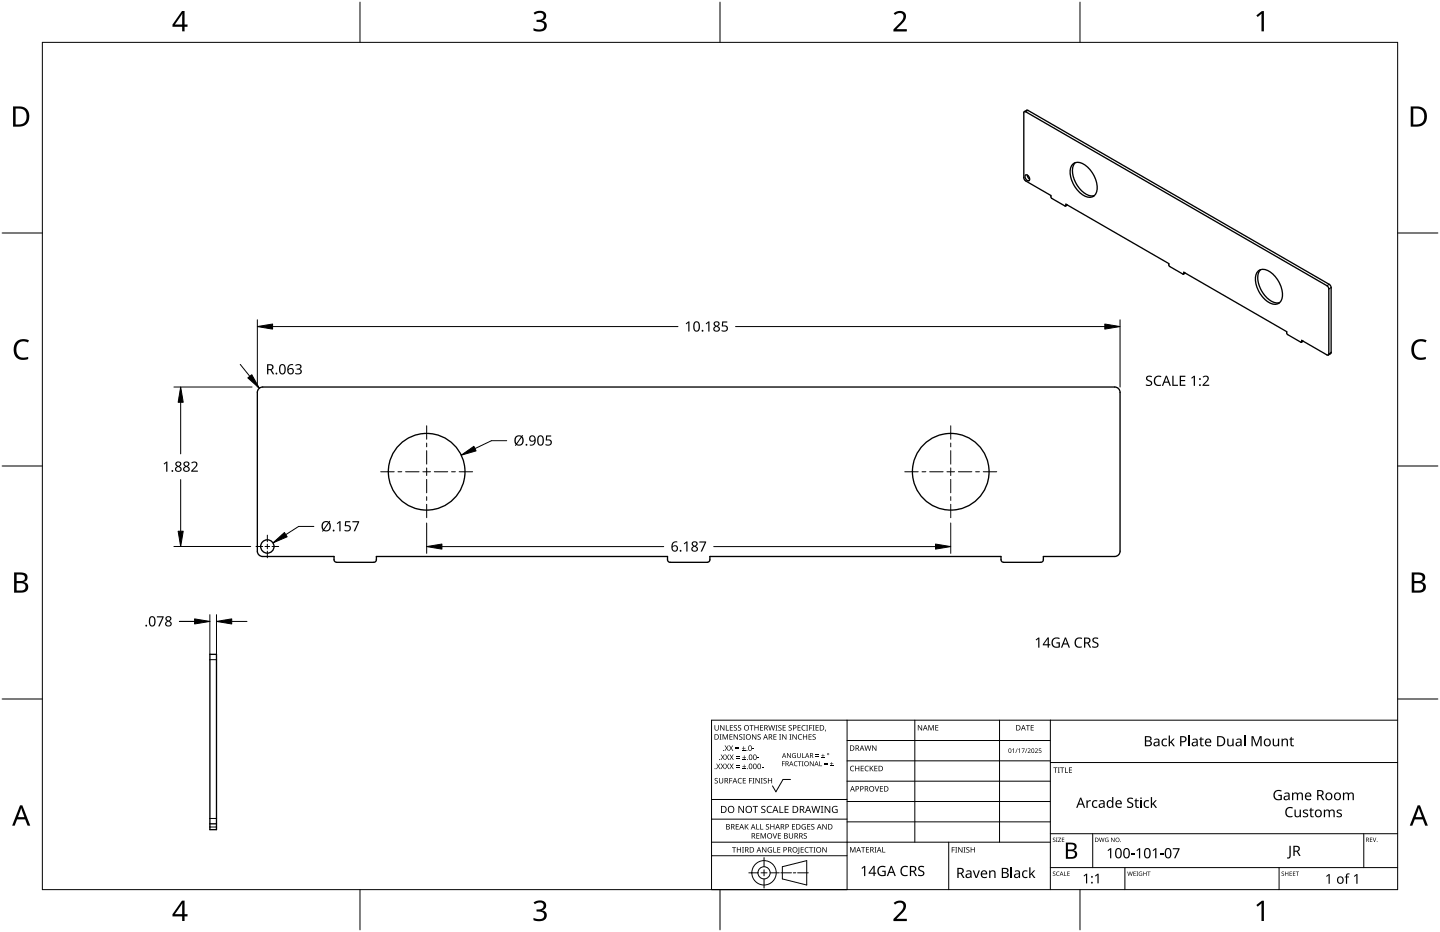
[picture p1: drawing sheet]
<svg xmlns="http://www.w3.org/2000/svg" width="432mm" height="279mm" viewBox="0 0 432 279" stroke-linecap="round" stroke-linejoin="round" font-family="sans-serif">
<g fill="none" stroke="#000" stroke-width=".4">
<path d="M307.2 33.5l.7-.4h.4l90.4 52.3 .5 .8v19.5l-.2 .3-.7 .4M307.6 52.4a1.15 1.15 0 0 1 1 1.8 1.15 1.15 0 0 1-1-1.8zM308 52.5l.3 .7 .5 .5M321.6 49.3a2.76 2.76 0 0 1 3.7 .1 8.5 8.5 0 0 1 3.6 8 2.49 2.49 0 0 1-4.3 1 8.5 8.5 0 0 1-3.6-8zM322.4 48.8a5 5 0 0 0-.1 5.5 6.9 6.9 0 0 0 5.3 4.4l.5-.1M319.6 61.6v-.4l30.9 17.8 .3 .9 3.9 2.3 .2-.1 .1-.5 30.8 17.8 .3 .9 3.9 2.3 .3-.1v-.5l7.6 4.4 .5-.1 .1-19.7-.5-.8-90.4-52.3h-.4l-.2 .3 .1 19.8 .5 .6 7.5 4.4 .3 .9 3.9 2.3 .3-.2M320.1 61.5l-.6 .3M355.4 81.9l-.5 .3M377.2 81.4a2.76 2.76 0 0 1 3.7 .1 8.5 8.5 0 0 1 3.5 7.9 2.49 2.49 0 0 1-4.2 1.1 8.5 8.5 0 0 1-3.6-8zM378 80.8a5 5 0 0 0-.1 5.6 6.9 6.9 0 0 0 5.2 4.4l.6-.1M77.6 116.5l1.2-.5h255.5l.8 .2 .5 .6 .3 .8v47.6l-.3 .8-.5 .6-.8 .2h-21.4v1a.79 .79 0 0 1-.8 .8h-11.1a.79 .79 0 0 1-.8-.8v-1h-87.3v1a.79 .79 0 0 1-.8 .8h-11.1a.79 .79 0 0 1-.8-.8v-1h-87.3v1a.79 .79 0 0 1-.8 .8h-11.1a.79 .79 0 0 1-.8-.8v-1h-21.4l-.8-.2-.6-.6-.2-.8v-47.6zM390.8 102.3l-.6 .3"/>
<path d="M62.9 196.2h2v52.5h-2zM62.9 247h2"/>
<circle cx="127.9" cy="141.4" r="11.5"/>
<circle cx="285.1" cy="141.4" r="11.5"/>
<circle cx="80.2" cy="163.8" r="2"/>
</g>
<path d="M308.3 33.1l-.7 .4M320 61.4l-.4 .2M355.3 81.8l-.3 .2M398.6 85.2l-.7 .5M399.2 86.2l-.7 .4M390.7 102.2l-.4 .2M399.2 105.7l-.7 .4M62.9 197.8h2M62.9 245.4h2M62.9 247.9h2" fill="none" stroke="#000" stroke-width=".3"/>
<path d="M12.7 12.7h406.4v254h-406.4z" fill="none" stroke="#000" stroke-width=".3"/>
<path d="M107.9 .6v12.1M215.9 .6v12.1M323.8 .6v12.1M.6 69.9h12.1M419.1 69.9h12.1M.6 139.7h12.1M419.1 139.7h12.1M.6 209.6h12.1M419.1 209.6h12.1M107.9 266.7v12.1M215.9 266.7v12.1M323.8 266.7v12.1" fill="none" stroke="#000" stroke-width=".3"/>
<g fill="#000">
<path d="M160 3.9a2.36 2.36 0 0 1 3.7 .5 1.49 1.49 0 0 1-1.2 1.8 1.62 1.62 0 0 1 1.5 1.8 1.62 1.62 0 0 1-1.8 1.4l-2.2-.3v-.7a2.16 2.16 0 0 0 3.2-.5 1.23 1.23 0 0 0-1.7-1.3h-.6v-.7a1.55 1.55 0 0 0 2.1-1.1 1.51 1.51 0 0 0-2.6-.4zM268 4a2.07 2.07 0 0 1 2.1-.8 2.07 2.07 0 0 1 1.6 1.7 4 4 0 0 1-1.6 2.6l-1.2 1.2h3v.7h-4v-.6l1.6-1.6a2.6 2.6 0 0 0 1.2-2.9 1.64 1.64 0 0 0-2.3 .2zM376.7 4.6l1.7-1.3h.6v6.1h-.7v-5.3l-1.2 1zM4.9 102.5a3.4 3.4 0 0 1 3.8-.5l-.3 .7a2.3 2.3 0 0 0-2.7 .1 2.3 2.3 0 0 0-.8 2.5 2.15 2.15 0 0 0 3.2 1.8l.4-.1v.7a3 3 0 0 1-3.5-.4 3 3 0 0 1-.8-3.4zM424 102.5a3.4 3.4 0 0 1 3.8-.5l-.3 .7a2.3 2.3 0 0 0-2.7 .1 2.3 2.3 0 0 0-.8 2.5 2.15 2.15 0 0 0 3.2 1.8l.4-.1v.7a3 3 0 0 1-3.5-.4 3 3 0 0 1-.8-3.4zM160 270.6a2.36 2.36 0 0 1 3.7 .5 1.49 1.49 0 0 1-1.2 1.8 1.62 1.62 0 0 1 1.5 1.8 1.62 1.62 0 0 1-1.8 1.4l-2.2-.3v-.7a2.16 2.16 0 0 0 3.2-.5 1.23 1.23 0 0 0-1.7-1.3h-.6v-.7a1.55 1.55 0 0 0 2.1-1.1 1.51 1.51 0 0 0-2.6-.4zM268 270.7a2.07 2.07 0 0 1 2.1-.8 2.07 2.07 0 0 1 1.6 1.7 4 4 0 0 1-1.6 2.6l-1.2 1.2h3v.7h-4v-.6l1.6-1.6a2.6 2.6 0 0 0 1.2-2.9 1.64 1.64 0 0 0-2.3 .2zM376.7 271.3l1.7-1.3h.6v6.1h-.7v-5.3l-1.2 1z"/>
<path d="M54.6 3.3h.8v4.1h.8v.6h-.8v1.4h-.8v-1.4h-2.9v-.6zM54.6 4.1l-2.2 3.3h2.2z"/>
<path d="M3.9 31.9h1.9a3 3 0 0 1 3 3.1 3 3 0 0 1-3.2 3h-1.7zM4.7 32.6v4.7h.8a2.39 2.39 0 0 0 2.5-2.1 2.39 2.39 0 0 0-2-2.6z"/>
<path d="M423 31.9h1.9a3 3 0 0 1 3 3.1 3 3 0 0 1-3.2 3h-1.7zM423.8 32.6v4.7h.8a2.39 2.39 0 0 0 2.5-2.1 2.39 2.39 0 0 0-2-2.6z"/>
<path d="M4.2 171.6h1.8a1.71 1.71 0 0 1 2.2 1.8 1.39 1.39 0 0 1-1.1 1.1 1.64 1.64 0 0 1 1.3 2 1.64 1.64 0 0 1-2 1.2h-2.2zM5 174.8v2.2h1.2a1.15 1.15 0 0 0 1.5-1.1 1.15 1.15 0 0 0-1.5-1.1zM5 172.3v1.9h1.1a1.04 1.04 0 0 0 1.4-1.1 1.04 1.04 0 0 0-1.5-.8z"/>
<path d="M423.3 171.6h1.8a1.71 1.71 0 0 1 2.2 1.8 1.39 1.39 0 0 1-1.1 1.1 1.64 1.64 0 0 1 1.3 2 1.64 1.64 0 0 1-2 1.2h-2.2zM424.1 174.8v2.2h1.2a1.15 1.15 0 0 0 1.5-1.1 1.15 1.15 0 0 0-1.5-1.1zM424.1 172.3v1.9h1.1a1.04 1.04 0 0 0 1.4-1.1 1.04 1.04 0 0 0-1.5-.8z"/>
<path d="M6 241.4h.7l2.4 6.1h-.8l-.8-1.9h-2.4l-.7 1.9h-.8zM6.3 242.2l-.9 2.8h1.9z"/>
<path d="M425.1 241.4h.7l2.4 6.1h-.8l-.8-1.9h-2.4l-.7 1.9h-.8zM425.4 242.2l-.9 2.8h1.9z"/>
<path d="M54.6 270h.8v4.1h.8v.6h-.8v1.4h-.8v-1.4h-2.9v-.6zM54.6 270.8l-2.2 3.3h2.2z"/>
</g>
<g fill="none" stroke="#000" stroke-width=".3">
<path d="M254 215.9v50.8h-40.6v-50.8h205.7M274.3 215.9v36.6M299.7 215.9v36.6M315 215.9v50.8M213.4 239.7h40.6M237 233.7h-2.2l-2.1 3.7-1.1-1.8M254 222h61M254 228.1h61M254 234.2h61M315 228.6h104.1M213.4 256.5h40.6M213.4 252.5h101.6"/>
<path d="M213.4 245.6h40.6M229.1 257.1v2.7M234.6 259.8l7.3-1.8v7.3l-7.3-1.8zM254 240.3h61M254 246.4h61M284.5 252.5v14.2M315 249.9h104.1M327.7 249.9v10.2M408.9 249.9v10.2M224.5 261.7h2.8M228.2 261.7h1.8M229.1 260.7v1.9"/>
<path d="M229.1 263.5v2.7M230.9 261.7h2.8M234.1 261.7h3.2M237.9 261.7h.7M239.2 261.7h3.2M315 260.1h104.1M337.3 260.1v6.6M383.5 260.1v6.6"/>
<circle cx="229.1" cy="261.7" r="1.83"/>
<circle cx="229.1" cy="261.7" r="3.7"/>
</g>
<g fill="#000">
<path d="M214.3 217.4h.2v1a.42 .42 0 0 0 .4 .5 .42 .42 0 0 0 .4-.5v-1h.2v1a.62 .62 0 0 1-.6 .6 .62 .62 0 0 1-.6-.6zM215.9 217.4h.3l.8 1.3v-1.3h.2v1.6h-.2l-.9-1.3v1.3h-.2zM217.7 217.4h.2v1.4h.7v.2h-.9zM218.9 217.4h.9v.2h-.7v.5h.6v.1h-.6v.6h.7v.2h-.9zM220.1 217.5l.6-.1 .3 .1-.1 .1a.38 .38 0 0 0-.5-.1 .38 .38 0 0 0-.1 .5 .38 .38 0 0 0 .4 .2 .53 .53 0 0 1 .2 .8 .53 .53 0 0 1-.8 0v-.2a.41 .41 0 0 0 .6 .1 .41 .41 0 0 0 .1-.6 .41 .41 0 0 0-.5-.1zM221.4 217.5l.5-.1 .3 .1v.1a.38 .38 0 0 0-.5-.1 .38 .38 0 0 0-.2 .5 .38 .38 0 0 0 .5 .2 .53 .53 0 0 1 .1 .8 .53 .53 0 0 1-.8 0l.1-.2a.41 .41 0 0 0 .5 .1 .41 .41 0 0 0 .1-.6 .41 .41 0 0 0-.5-.1zM224.8 217.4h1.2v.2h-.5v1.4h-.2v-1.4h-.5zM226.2 217.4h.2v.7h.9v-.7h.2v1.6h-.2v-.7h-.9v.7h-.2zM227.9 217.4h.9v.2h-.7v.5h.7v.1h-.7v.6h.7v.2h-.9zM230.4 217.4h.2l.3 1.4 .4-1.4h.2l.4 1.4 .3-1.4h.2l-.4 1.6h-.2l-.4-1.4-.4 1.4h-.2zM232.6 217.4h.5l-.2 .2v1.2l.2 .2h-.5l.1-.2v-1.2zM233.4 217.5l.6-.1 .3 .1v.1a.38 .38 0 0 0-.5-.1 .38 .38 0 0 0-.2 .5 .38 .38 0 0 0 .5 .2 .53 .53 0 0 1 .1 .8 .53 .53 0 0 1-.8 0l.1-.2a.41 .41 0 0 0 .5 .1 .41 .41 0 0 0 .1-.6 .41 .41 0 0 0-.5-.1z"/>
<path d="M234.7 217.4h.9v.2h-.7v.5h.7v.1h-.7v.6h.7v.2h-.9zM236.5 217.5l.6-.1 .3 .1v.1a.38 .38 0 0 0-.5-.1 .38 .38 0 0 0-.2 .5 .38 .38 0 0 0 .5 .2 .53 .53 0 0 1 .1 .8 .53 .53 0 0 1-.8 0l.1-.2a.41 .41 0 0 0 .5 .1 .41 .41 0 0 0 .1-.6 .41 .41 0 0 0-.5-.1zM239.2 217.4h.9v.2h-.7v.5h.6v.1h-.6v.6h.7v.2h-.9zM240.5 217.6l.6-.2 .5 .1-.1 .1a.65 .65 0 0 0-1 .6 .65 .65 0 0 0 1 .6 .77 .77 0 0 1-1.1-.1 .77 .77 0 0 1 .1-1.1zM241.7 217.4h.6l-.2 .2v1.2l.2 .2h-.6l.2-.2v-1.2zM242.6 217.4h.9v.2h-.7v.5h.7v.2h-.7v.7h-.2zM243.7 217.4h.6l-.2 .2v1.2l.2 .2h-.6l.2-.2v-1.2zM244.6 217.4h.9v.2h-.7v.5h.6v.1h-.6v.6h.7v.2h-.9zM247.5 218.7l.2 .1-.3 .5zM275.2 217.4h.3l.8 1.3v-1.3h.2v1.6h-.2l-.9-1.4v1.4h-.2zM278.4 217.4h.3l.5 1.3 .5-1.3h.3v1.6h-.2v-1.4l-.7 1.4-.5-1.4v1.4h-.2zM280.5 217.4h.9v.1h-.7v.6h.6v.1h-.6v.6h.7v.2h-.9z"/>
<path d="M307.6 217.4h1.2v.1h-.5v1.5h-.2v-1.5h-.5zM309.1 217.4h.9v.1h-.7v.6h.6v.1h-.6v.6h.7v.2h-.9zM214.4 233.4l.5-.2 .3 .1v.2a.38 .38 0 0 0-.5-.2 .38 .38 0 0 0-.2 .5 .38 .38 0 0 0 .5 .2 .53 .53 0 0 1 .2 .8 .53 .53 0 0 1-.8 0v-.2a.41 .41 0 0 0 .5 .1 .41 .41 0 0 0 .1-.5 .41 .41 0 0 0-.5-.2zM214.8 228.9h.2l.4 .7 .4-.7h.2l-.5 .8 .5 .9h-.2l-.4-.7-.5 .7h-.2l.6-.9zM215.8 220.1h.6l-.2 .2v1.3l.2 .1h-.6l.2-.1v-1.3zM215.6 233.2h.2v1.1a.42 .42 0 0 0 .4 .4 .42 .42 0 0 0 .4-.4v-1.1h.2v1.1a.62 .62 0 0 1-.6 .6 .62 .62 0 0 1-.6-.6zM216.1 228.9h.2l.4 .7 .4-.7h.2l-.5 .8 .6 .9h-.3l-.4-.7-.4 .7h-.3l.6-.9zM216.1 226.2h.2l.4 .6 .4-.6h.2l-.5 .8 .6 .8h-.3l-.4-.7-.4 .7h-.2l.5-.8zM216.7 220.1h.3l.5 1.3 .5-1.3h.3v1.6h-.2v-1.4l-.7 1.4-.5-1.4v1.4h-.2zM217.3 223.5h.2l.4 .6 .4-.6h.2l-.5 .8 .5 .8h-.2l-.4-.7-.4 .7h-.3l.6-.8zM217.4 228.9h.2l.4 .7 .4-.7h.2l-.5 .8 .6 .9h-.2l-.5-.7-.4 .7h-.2l.5-.9zM217.4 226.2h.3l.3 .6 .4-.6h.3l-.5 .8 .5 .8h-.2l-.5-.7-.4 .7h-.2l.5-.8z"/>
<path d="M218.7 233.2h.9v.2h-.7v.6h.6v.2h-.6v.7h-.2zM218.7 220.1h.9v.2h-.7v.5h.7v.2h-.7v.6h.7v.1h-.9zM218.6 223.5h.2l.4 .6 .4-.6h.2l-.5 .8 .6 .8h-.3l-.4-.7-.4 .7h-.2l.5-.8zM218.7 228.9h.3l.4 .7 .4-.7h.2l-.5 .8 .5 .9h-.2l-.4-.7-.5 .7h-.2l.5-.9zM218.8 226.2h.2l.4 .6 .4-.6h.2l-.5 .8 .5 .8h-.2l-.4-.7-.5 .7h-.2l.6-.8zM220.6 224.5h1v.1h-1zM220.6 224h1v.2h-1zM220.7 229.9h1.1v.2h-1.1zM220.7 229.5h1.1v.1h-1.1zM220.8 227.2h1v.1h-1zM220.8 226.7h1v.2h-1zM220 220.1h.2l.9 1.4v-1.4h.2v1.6h-.3l-.8-1.3v1.3h-.2z"/>
<path d="M221.4 233.4l.6-.2 .5 .1-.1 .2a.65 .65 0 0 0-1 .6 .65 .65 0 0 0 1 .5 .77 .77 0 0 1-1.1-.1 .77 .77 0 0 1 .1-1.1zM222.5 224.9h1v.2h-1zM222.6 230.4h1.1v.2h-1.1zM222.6 227.7h1.1v.1h-1.1zM221.7 220.3l.6-.2 .3 .1-.1 .2a.38 .38 0 0 0-.5-.2 .38 .38 0 0 0-.1 .5 .38 .38 0 0 0 .5 .2 .53 .53 0 0 1 .1 .8 .53 .53 0 0 1-.8 0v-.2a.41 .41 0 0 0 .6 .1 .41 .41 0 0 0 .1-.5 .41 .41 0 0 0-.5-.2zM222.9 223.7h.2v.5h.4v.2h-.4v.4h-.2v-.4h-.4v-.2h.4zM223.1 229.2h.1v.5h.5v.1h-.5v.5h-.1v-.5h-.5v-.1h.5zM223.1 226.5h.1v.4h.5v.2h-.5v.5h-.1v-.5h-.5v-.2h.5zM222.8 220.1h.6l-.2 .2v1.3l.2 .1h-.6l.2-.1v-1.3zM222.7 233.2h.9v.2h-.7v.5h.7v.2h-.7v.6h.7v.2h-.9zM224.6 233.2h.9v.2h-.7v.6h.7v.2h-.7v.7h-.2zM225.7 224.4h.5v.2h-.5z"/>
<path d="M225.6 233.2h.6l-.2 .2v1.3l.2 .2h-.6l.2-.2v-1.3zM225.5 220.1h.2l.9 1.4v-1.4h.2v1.6h-.3l-.8-1.3v1.3h-.2zM227.1 227.1h.6v.2h-.6zM226.5 233.2h.3l.8 1.4v-1.4h.2v1.7h-.2l-.9-1.4v1.4h-.2zM227.2 220.3l.6-.2 .3 .1-.1 .2a.38 .38 0 0 0-.5-.2 .38 .38 0 0 0-.1 .5 .38 .38 0 0 0 .5 .2 .53 .53 0 0 1 .1 .8 .53 .53 0 0 1-.8 0v-.2a.41 .41 0 0 0 .6 .1 .41 .41 0 0 0 .1-.5 .41 .41 0 0 0-.5-.2zM228.4 229.9h.5v.1h-.5zM228.1 233.2h.6l-.2 .2v1.3l.2 .2h-.6l.2-.2v-1.3zM229 233.4l.6-.2 .3 .1-.1 .2a.38 .38 0 0 0-.5-.2 .38 .38 0 0 0-.1 .5 .38 .38 0 0 0 .5 .2 .53 .53 0 0 1 .1 .8 .53 .53 0 0 1-.8 0v-.2a.41 .41 0 0 0 .6 .1 .41 .41 0 0 0 .1-.5 .41 .41 0 0 0-.5-.2zM230.3 233.2h.2v.7h.8v-.7h.2v1.7h-.2v-.8h-.8v.8h-.2zM231.9 220.1h.9v.2h-.7v.5h.7v.2h-.7v.6h.7v.1h-.9zM233.6 220.1h.6l-.2 .2v1.3l.2 .1h-.6l.2-.1v-1.3zM234.5 228.2h.8v.2h-.6v.5h.6v.2h-.6v.6h-.2z"/>
<path d="M234.5 220.1h.3l.8 1.4v-1.4h.2v1.6h-.2l-.9-1.3v1.3h-.2zM236 225.8h.2l.8 1.2v-1.2h.1v1.4h-.2l-.8-1.2 .1 1.2h-.2zM236.7 220.1h.6l-.2 .2v1.3l.2 .1h-.6l.2-.1v-1.3zM237.7 226l.5-.2h.5l-.2 .2a.6 .6 0 0 0-.8 .5 .6 .6 0 0 0 .8 .6v-.5l-.3-.1h.5v.7a.8 .8 0 0 1-1.1-.2 .8 .8 0 0 1 .1-1zM238.2 228.4l.6-.2 .4 .1-.1 .1a.58 .58 0 0 0-.9 .6 .58 .58 0 0 0 .9 .5 .69 .69 0 0 1-1-.1 .69 .69 0 0 1 .1-1zM237.6 220.1h.3l.8 1.4v-1.4h.2v1.6h-.2l-.9-1.3v1.3h-.2zM239.2 228.2h1.1v.2h-.4v1.3h-.2v-1.3h-.5zM239.5 220.3l.5-.2 .5 .1-.1 .2a.65 .65 0 0 0-.9 .6 .65 .65 0 0 0 .9 .5 .77 .77 0 0 1-1.1-.1 .77 .77 0 0 1 .2-1.1zM239 225.8h.2v.9a.38 .38 0 0 0 .4 .4 .38 .38 0 0 0 .3-.4v-.9h.2v.9a.56 .56 0 0 1-.5 .5 .56 .56 0 0 1-.6-.5zM240.5 225.8h.2v1.3h.6v.1h-.8zM240.4 228.2h.6l-.2 .2v1.1l.2 .2h-.6l.2-.2v-1.1zM240.8 220.1h.2v.7h.8v-.7h.2v1.6h-.2v-.7h-.8v.7h-.2z"/>
<path d="M242.5 220.1h.9v.2h-.7v.5h.6v.2h-.6v.6h.7v.1h-.9zM242.8 228.2h.3l.7 1.2v-1.2h.2v1.5h-.2l-.8-1.2v1.2h-.2zM244.6 226.6l.9 .2zM244.6 226.2l.9 .2zM243.7 220.3l.6-.2 .3 .1-.1 .2a.38 .38 0 0 0-.5-.2 .38 .38 0 0 0-.1 .5 .38 .38 0 0 0 .5 .2 .53 .53 0 0 1 .1 .8 .53 .53 0 0 1-.8 0v-.2a.41 .41 0 0 0 .6 .1 .41 .41 0 0 0 .1-.5 .41 .41 0 0 0-.5-.2zM245.7 228.2h.2v1.3h.6v.2h-.8zM246.3 227.1l1 .1zM246.7 226l.1 .4h.5l-.5 .2v.4l-.1-.4h-.4l.4-.2zM247.2 229.1l.9 .1zM247.2 228.7l.9 .1zM248.9 229.5l1 .2zM249.3 228.5l.1 .4h.5l-.5 .1v.5l-.1-.5h-.4l.4-.1z"/>
<path d="M255.1 229.8l.6-.2 .4 .1-.1 .1a.65 .65 0 0 0-.9 .6 .65 .65 0 0 0 1 .6 .77 .77 0 0 1-1.1-.1 .77 .77 0 0 1 .1-1.1zM256.4 229.6h.2v.7h.9v-.7h.2v1.6h-.2v-.8h-.9v.8h-.2zM258.1 229.6h.9v.2h-.7v.5h.7v.1h-.7v.6h.7v.2h-.9zM259.5 229.8l.6-.2 .4 .1-.1 .1a.65 .65 0 0 0-.9 .6 .65 .65 0 0 0 .9 .6 .77 .77 0 0 1-1.1-.1 .77 .77 0 0 1 .2-1.1zM259.2 223.5h.2l.4 1.3 .3-1.3h.2l.4 1.3 .4-1.3h.2l-.5 1.6h-.2l-.4-1.4-.3 1.4h-.3zM260.8 229.6h.2v.8l.7-.8h.3l-.7 .7 .7 .9h-.3l-.5-.8-.2 .8h-.2zM262.3 235.7h.2l.4 1.4 .5-1.4h.2l-.5 1.6h-.3zM261.5 223.5h.3l.8 1.3v-1.3h.2v1.6h-.2l-.9-1.4v1.4h-.2zM262.2 229.6h.9v.2h-.7v.5h.7v.1h-.7v.6h.7v.2h-.9zM263.9 235.7h.9v.2h-.7v.5h.6v.1h-.6v.6h.7v.2h-.9zM303.5 224.7l.6-.3v1.3h-.2v-1.2zM305 224.4h.2l-.7 1.3z"/>
<path d="M305.3 224.7l.5-.3v1.3h-.1v-1.2zM306.3 224.4h1l-.6 1.3h-.2l.6-1.2zM307.9 224.4h.1l-.6 1.3zM308.2 224.5a.49 .49 0 0 1 .8 .1 .49 .49 0 0 1-.4 .7l-.2 .3 .7 .1h-.9l.3-.5a.37 .37 0 0 0 .4-.5 .37 .37 0 0 0-.6-.1zM310.3 224.5a.49 .49 0 0 1 .8 .1 .49 .49 0 0 1-.3 .7l-.3 .3 .7 .1h-.9l.4-.5a.37 .37 0 0 0 .4-.5 .37 .37 0 0 0-.7-.1zM311.5 224.4h.7l-.5 .1-.1 .4a.45 .45 0 0 1 .7 .2 .45 .45 0 0 1-.2 .6 .45 .45 0 0 1-.7-.2 .39 .39 0 0 0 .6 .1 .39 .39 0 0 0 0-.6 .39 .39 0 0 0-.5 0zM315.9 230.1h1.2v.1h-.5v1.5h-.2v-1.5h-.5zM317.2 230.1h.6l-.2 .1v1.3l.2 .2h-.6l.2-.2v-1.3zM317.9 230.1h1.2v.1h-.5v1.5h-.2v-1.5h-.5zM319.4 230.1h.2v1.4h.7v.2h-.9zM320.5 230.1h.9v.1h-.7v.6h.7v.1h-.7v.6h.7v.2h-.9zM219.5 254h1.2v.1h-.5v1.5h-.2v-1.5h-.5z"/>
<path d="M220.6 247.1h.9v.1h-.7v.5h.7v.2h-.7v.6h.7v.2h-.9zM221 254h.2v.6h.8v-.6h.2v1.6h-.2v-.8h-.8v.8h-.2zM221.4 241.6h.3l1.1 1.8v-1.8h.3v2.1h-.3l-1.1-1.7v1.7h-.3zM222.5 254h.6l-.2 .1v1.3l.2 .2h-.6l.2-.2v-1.3zM223.3 247.1h.2v.8l.8-.8h.2l-.6 .7 .6 .9h-.2l-.6-.8-.2 .8h-.2zM225.7 241.6h1.6v.2h-.7v1.9h-.2v-1.9h-.7zM226.8 247.1h.2v1.4h.7v.2h-.9zM226.8 249.8h.9v.2h-.7v.5h.7v.1h-.7v.6h.7v.2h-.9zM228 247.1h.2v1.4h.7v.2h-.9zM228.1 249.8h.3l.5 1.3 .5-1.3h.3v1.6h-.2v-1.4l-.7 1.4-.6-1.4 .1 1.4h-.2zM228.4 241.8l.4-.2 .7 .1-.2 .2a.44 .44 0 0 0-.8 .1 .44 .44 0 0 0 .6 .6 .66 .66 0 0 1 .4 .9 .66 .66 0 0 1-1 .2l-.3-.1v-.2l.3 .1a.47 .47 0 0 0 .8-.3 .47 .47 0 0 0-.6-.5l-.4-.4zM228.5 254h.3l.8 1.3v-1.3h.2v1.6h-.2l-.9-1.4v1.4h-.2z"/>
<path d="M229.7 247.2l.6-.2 .3 .1v.2a.38 .38 0 0 0-.5-.1 .38 .38 0 0 0-.2 .4 .38 .38 0 0 0 .5 .2 .53 .53 0 0 1 .1 .8 .53 .53 0 0 1-.8 .1v-.2a.41 .41 0 0 0 .6 0 .41 .41 0 0 0 .1-.5 .41 .41 0 0 0-.5-.2zM230.1 241.9l.8-.3 .6 .1-.1 .2a.84 .84 0 0 0-1.3 .8 .84 .84 0 0 0 1.3 .7v.3a1.1 1.1 0 0 1-1.4-.4 1.1 1.1 0 0 1 .1-1.4zM230.4 254.2l.7-.3 .4 .1-.1 .2a.67 .67 0 0 0-1 .5 .67 .67 0 0 0 .9 .7v-.5h-.4v-.2h.6v.8a.88 .88 0 0 1-1.2-.2 .88 .88 0 0 1 .1-1.1zM231.7 249.8h.2l.5 1.4 .4-1.4h.2l-.5 1.6h-.2zM231.9 254h.2v1.4h.7v.2h-.9zM231 247.1h.2v.6h.8v-.6h.2v1.6h-.2v-.8h-.8v.8h-.2zM233.7 241.6h.3v1.9h.9v.2h-1.2zM233.1 254h.9v.1h-.7v.5h.6v.2h-.6v.6h.7v.2h-.9zM233.3 249.8h.9v.2h-.7v.5h.6v.1h-.6v.6h.7v.2h-.9zM235.3 241.6h1.2v.2h-1v.7h.9v.2h-.9v.8h1v.2h-1.2zM236.6 249.8h.2v1a.42 .42 0 0 0 .4 .4 .42 .42 0 0 0 .4-.4v-1h.2v1a.62 .62 0 0 1-.6 .6 .62 .62 0 0 1-.6-.6zM237.5 247.1h.9v.1h-.7v.5h.7v.2h-.7v.6h.7v.2h-.9z"/>
<path d="M239.5 254h.2v1.7l-.5 .3-.1-.2 .4-.2zM240.1 254h.9v.1h-.7v.5h.7v.2h-.7v.6h.7v.2h-.9zM240.5 247.3l.8-.3 .3 .1v.2a.67 .67 0 0 0-1.1 .5 .67 .67 0 0 0 1 .7v-.5h-.4v-.2h.6v.8a.88 .88 0 0 1-1.2-.2 .88 .88 0 0 1 0-1.1zM241.1 249.9l.5-.1h.3v.2a.38 .38 0 0 0-.5-.1 .38 .38 0 0 0-.2 .5 .38 .38 0 0 0 .5 .2 .53 .53 0 0 1 .2 .8 .53 .53 0 0 1-.9 0l.1-.2a.41 .41 0 0 0 .5 .1 .41 .41 0 0 0 .1-.6 .41 .41 0 0 0-.5-.1zM241.5 254.2l.6-.3 .4 .1-.1 .2a.65 .65 0 0 0-.9 .6 .65 .65 0 0 0 .9 .6 .77 .77 0 0 1-1.1-.1 .77 .77 0 0 1 .2-1.1zM242.1 247.1h.9v.1h-.7v.5h.6v.2h-.6v.6h.7v.2h-.9zM242.6 254h1.2v.1h-.5v1.5h-.2v-1.5h-.5zM243.3 247.2l.6-.2 .3 .1-.1 .2a.38 .38 0 0 0-.5-.1 .38 .38 0 0 0-.1 .4 .38 .38 0 0 0 .5 .2 .53 .53 0 0 1 .1 .8 .53 .53 0 0 1-.8 .1v-.2a.41 .41 0 0 0 .6 0 .41 .41 0 0 0 .1-.5 .41 .41 0 0 0-.5-.2zM243.9 254h.6l-.2 .1v1.3l.2 .2h-.6l.2-.2v-1.3zM243.3 241.6h.3l.4 1.8 .5-1.8h.3l.5 1.8 .4-1.8h.3l-.6 2.1h-.3l-.5-1.8-.5 1.8h-.2zM246.1 241.6h.8l-.3 .2v1.7l.3 .2h-.8l.3-.2v-1.7zM246.6 254h.2l.9 1.3v-1.3h.2v1.6h-.3l-.8-1.4v1.4h-.2z"/>
<path d="M246.6 247.1h.2l.9 1.3v-1.3h.2v1.6h-.3l-.8-1.4v1.4h-.2zM247.3 241.6h.3l1.1 1.8v-1.8h.3v2.1h-.3l-1.2-1.7v1.7h-.2zM249.7 241.9l1-.3 .4 .1-.1 .2a.87 .87 0 0 0-1.3 .7 .87 .87 0 0 0 1.2 .9v-.7h-.5v-.2h.8v1a1.15 1.15 0 0 1-1.5-.2 1.15 1.15 0 0 1 0-1.5zM254.9 253.9h.3l.5 1.4 .5-1.4h.3v1.7h-.2v-1.5l-.7 1.5-.5-1.5v1.5h-.2zM258.2 253.9h1.2v.2h-.5v1.5h-.2v-1.5h-.5zM259.7 253.9h.9v.2h-.7v.5h.6v.2h-.6v.6h.7v.2h-.9zM262.2 253.9h.6l-.2 .2v1.3l.2 .2h-.6l.2-.2v-1.3zM264.6 253.9h.2v1.5h.7v.2h-.9zM285.4 254h.9v.1h-.7v.6h.6v.2h-.6v.7h-.2zM286.4 254h.6l-.2 .1v1.3l.2 .2h-.6l.2-.2v-1.3zM287.3 254h.3l.8 1.3v-1.3h.2v1.6h-.2l-.9-1.4v1.4h-.2zM288.9 254h.6l-.2 .1v1.3l.2 .2h-.6l.2-.2v-1.3z"/>
<path d="M289.8 254.1l.6-.2 .3 .1-.1 .2a.38 .38 0 0 0-.5-.1 .38 .38 0 0 0-.1 .5 .38 .38 0 0 0 .5 .1 .53 .53 0 0 1 .1 .8 .53 .53 0 0 1-.8 .1v-.2a.41 .41 0 0 0 .6 0 .41 .41 0 0 0 .1-.5 .41 .41 0 0 0-.5-.2zM291.1 254h.2v.6h.8v-.6h.2v1.6h-.2v-.8h-.8v.8h-.2zM315.8 251.2l.4-.1 .2 .2a.32 .32 0 0 0-.4-.1 .32 .32 0 0 0-.1 .5 .32 .32 0 0 0 .4 .1 .41 .41 0 0 1 0 .6 .41 .41 0 0 1-.6-.2 .31 .31 0 0 0 .5 .2 .31 .31 0 0 0 0-.5l-.5-.3zM316.7 251.1h.4l-.1 .2 .1 1.1h-.4l.1-.1zM317.3 251.1h.9l-.7 1.2 .7 .1h-.9l.7-1.1zM318.4 251.1h.7l-.5 .2v.4h.5l-.5 .1v.5l.5 .1h-.7zM329.5 251.1h.2l.3 1.1 .3-1.1h.1l.4 1.1 .2-1.1h.2l-.4 1.3h-.1l-.3-1.1-.3 1.1h-.2zM331.5 251.3l.9-.1-.3 .1a.53 .53 0 0 0-.6 .5 .53 .53 0 0 0 .7 .5v-.4l-.3-.2h.5v.7a.71 .71 0 0 1-.9-.2 .71 .71 0 0 1 0-.9zM333.2 251.1l.9 1.1v-1.1h.1v1.3l-.9-1.1-.1 1.1zM410.8 251.1h.7l-.6 .2v.4h.6l-.6 .1v.5l.6 .1h-.7zM411.6 251.1h.2l.4 1.1 .3-1.1h.2l-.5 1.3zM315.8 261.4l.4-.1 .2 .2a.32 .32 0 0 0-.4-.1 .32 .32 0 0 0-.1 .4 .32 .32 0 0 0 .4 .1 .41 .41 0 0 1 0 .7 .41 .41 0 0 1-.6-.2 .31 .31 0 0 0 .5 .1 .31 .31 0 0 0 0-.5l-.5-.2z"/>
<path d="M316.9 261.4l.4-.1h.4l-.1 .2a.52 .52 0 0 0-.7 .5 .52 .52 0 0 0 .7 .4 .61 .61 0 0 1-.9-.1 .61 .61 0 0 1 .2-.9zM319.1 261.3h.1v1.1l.6 .2h-.7zM320 261.3h.7l-.5 .1v.4h.5l-.5 .2v.4l.5 .2h-.7zM324.9 262.5l1.1-.6v2.9h-.3v-2.5l-.6 .5zM328.3 262.5l1.1-.6v2.9h-.3v-2.5l-.6 .5zM338 261.3h.2l.3 1.1 .3-1.1h.1l.3 1.1 .3-1.1h.2l-.4 1.3h-.1l-.3-1.1-.4 1.1h-.1zM339.9 261.3h.7l-.6 .1v.4h.6l-.6 .2v.4l.6 .2h-.7zM340.8 261.3h.5l-.2 .1 .2 1.2h-.5l.1-.1zM341.6 261.4l.9-.1-.2 .1a.53 .53 0 0 0-.7 .6 .53 .53 0 0 0 .7 .4v-.4l-.2-.1h.4v.6a.71 .71 0 0 1-.9-.1 .71 .71 0 0 1 0-1zM342.8 261.3h.2v.5h.7v-.5h.1v1.3h-.1v-.6h-.7v.6h-.2zM344 261.3h1l-.4 .1v1.2h-.2v-1.2zM384.3 261.4l.5-.1 .2 .2a.32 .32 0 0 0-.4-.1 .32 .32 0 0 0-.1 .4 .32 .32 0 0 0 .4 .1 .41 .41 0 0 1 0 .7 .41 .41 0 0 1-.6-.2 .31 .31 0 0 0 .4 .1 .31 .31 0 0 0 .1-.5l-.5-.2z"/>
<path d="M385.3 261.3h.2v.5h.7v-.5h.1v1.3h-.1v-.6h-.7v.6h-.2zM386.7 261.3h.7l-.5 .1v.4h.5l-.5 .2v.4l.5 .2h-.7zM387.7 261.3h.7l-.5 .1v.4h.5l-.5 .2v.4l.5 .2h-.7zM388.5 261.3h1l-.4 .1v1.2h-.1v-1.2zM397.6 262.6l1.1-.6v2.9h-.3v-2.5l-.6 .5zM403.8 262l.9-.1-.1 .3-.5-.1-.1 .3v.4h.5v.2h-.5v1.9h-.4v-1.9h-.4l.4-.3zM406 262.6l1.1-.6v2.9h-.4v-2.5l-.5 .5z"/>
<path d="M223 218.2a.81 .81 0 0 1 1.6 0 .81 .81 0 0 1-1.6 0zM223.3 218.2a.6 .6 0 0 0 1.2 0 .6 .6 0 0 0-1.2 0z"/>
<path d="M229.2 217.4h.4a.47 .47 0 0 1 .6 .3 .47 .47 0 0 1-.3 .6l.4 .7h-.2l-.4-.7h-.3v.7h-.2zM229.4 217.6v.6h.2a.31 .31 0 0 0 .4-.3 .31 .31 0 0 0-.4-.3z"/>
<path d="M237.8 217.4h.4a.54 .54 0 0 1 .6 .6 .54 .54 0 0 1-.8 .4v.6h-.2zM238 217.6v.6a.39 .39 0 0 0 .6-.3 .39 .39 0 0 0-.6-.3z"/>
<path d="M245.8 217.4h.5a.81 .81 0 0 1 .8 .8 .81 .81 0 0 1-.8 .8h-.5zM246 217.6v1.2h.3a.64 .64 0 0 0 .6-.6 .64 .64 0 0 0-.6-.6z"/>
<path d="M277.4 217.4h.1l.7 1.6h-.2l-.2-.5h-.7l-.2 .5h-.2zM277.4 217.6l-.2 .7h.5z"/>
<path d="M304.7 217.4h.5a.81 .81 0 0 1 .8 .8 .81 .81 0 0 1-.8 .8h-.5zM304.9 217.5v1.3h.2a.64 .64 0 0 0 .7-.6 .64 .64 0 0 0-.6-.7z"/>
<path d="M306.8 217.4h.2l.6 1.6h-.2l-.2-.5h-.7l-.1 .5h-.3zM306.9 217.6l-.3 .7h.5z"/>
<path d="M214.3 220.1h.5a.81 .81 0 0 1 .8 .9 .81 .81 0 0 1-.9 .7h-.4zM214.5 220.3v1.3h.2a.64 .64 0 0 0 .6-.7 .64 .64 0 0 0-.6-.6z"/>
<path d="M217.3 233.2h.4a.47 .47 0 0 1 .6 .4 .47 .47 0 0 1-.3 .5l.4 .8h-.2l-.4-.7h-.3v.7h-.2zM217.5 233.4v.6h.2a.31 .31 0 0 0 .4-.3 .31 .31 0 0 0-.4-.3z"/>
<path d="M220.3 233.2h.2l.6 1.7h-.2l-.2-.5h-.7l-.2 .5h-.2zM220.4 233.4l-.3 .8h.5z"/>
<path d="M223.5 220.9a.81 .81 0 0 1 1.6 0 .81 .81 0 0 1-1.6 0zM223.9 220.9a.6 .6 0 0 0 1.2 0 .6 .6 0 0 0-1.2 0z"/>
<path d="M224.6 223.6v-.1a.79 .79 0 0 1 .9 .7 .79 .79 0 0 1-.7 .9l-.4-.5zM224.7 223.7v.1a.62 .62 0 0 0-.2 .7 .62 .62 0 0 0 .6 .4l.1-1-.2-.3z"/>
<path d="M224.7 229h.1a.79 .79 0 0 1 .8 .7 .79 .79 0 0 1-.7 .9l-.4-.6zM224.8 229.2a.62 .62 0 0 0-.2 .7 .62 .62 0 0 0 .7 .4v-1l-.2-.2z"/>
<path d="M224.7 226.3h.1a.77 .77 0 0 1 .8 .7 .77 .77 0 0 1-.8 .8l-.3-.7zM224.9 226.4l-.1 .1a.62 .62 0 0 0-.1 .7 .62 .62 0 0 0 .6 .4l.1-1-.3-.2z"/>
<path d="M226 229h.1a.79 .79 0 0 1 .8 .7 .79 .79 0 0 1-.7 .9l-.4-.6zM226.1 229.2a.62 .62 0 0 0-.2 .7 .62 .62 0 0 0 .7 .4v-1l-.2-.2z"/>
<path d="M226 226.3h.1a.79 .79 0 0 1 .8 .7 .79 .79 0 0 1-.7 .8l-.4-.5zM226.1 226.4v.1a.62 .62 0 0 0-.1 .7 .62 .62 0 0 0 .6 .4l.1-1-.3-.2z"/>
<path d="M227.3 229h.1a.79 .79 0 0 1 .8 .7 .79 .79 0 0 1-.7 .9l-.4-.6zM227.4 229.2a.62 .62 0 0 0-.2 .7 .62 .62 0 0 0 .7 .4v-1l-.2-.2z"/>
<path d="M229.5 220.1h.2l.6 1.6h-.2l-.2-.5h-.7l-.2 .5h-.2zM229.6 220.3l-.3 .8h.5z"/>
<path d="M230.5 220.1h.5a.47 .47 0 0 1 .5 .3 .47 .47 0 0 1-.3 .6l.5 .7h-.3l-.4-.6h-.3v.6h-.2zM230.7 220.3v.6h.3a.31 .31 0 0 0 .3-.3 .31 .31 0 0 0-.4-.3z"/>
<path d="M235.1 225.8l.7 1.4-.4-.4h-.6l-.3 .4zM235.1 226l-.2 .6h.5z"/>
<path d="M235.6 228.2h.4a.42 .42 0 0 1 .5 .3 .42 .42 0 0 1-.3 .5l.4 .7h-.2l-.4-.6h-.3v.6h-.1zM235.7 228.4v.5h.3a.28 .28 0 0 0 .3-.2 .28 .28 0 0 0-.4-.3z"/>
<path d="M237.2 228.2l.7 1.5-.3-.5h-.6l-.4 .5zM237.3 228.4l-.3 .7h.5z"/>
<path d="M242 225.8l.7 1.4-.4-.4h-.6l-.3 .4zM242 226l-.2 .6h.5z"/>
<path d="M241.1 229a.73 .73 0 0 1 1.4 0 .73 .73 0 0 1-1.4 0zM241.4 229a.54 .54 0 0 0 1 0 .54 .54 0 0 0-1 0z"/>
<path d="M242.9 225.8h.4a.42 .42 0 0 1 .5 .3 .42 .42 0 0 1-.3 .5l.4 .6h-.2l-.3-.6h-.3v.6h-.2zM243.1 225.9v.6h.2a.28 .28 0 0 0 .3-.3 .28 .28 0 0 0-.3-.3z"/>
<path d="M244.8 228.2l.7 1.5-.4-.5h-.6l-.3 .5zM244.8 228.4l-.2 .7h.5z"/>
<path d="M248 226.1a.31 .31 0 0 1 .6 0 .31 .31 0 0 1-.6 0zM248.1 226.1a.2 .2 0 0 0 .4 0 .2 .2 0 0 0-.4 0z"/>
<path d="M255.5 235.7h.2l.6 1.6h-.2l-.2-.5h-.6l-.2 .5h-.2zM255.6 235.9l-.2 .7h.5z"/>
<path d="M254.9 223.5h.5a.81 .81 0 0 1 .8 .8 .81 .81 0 0 1-.9 .8h-.4zM255.1 223.6v1.3h.2a.64 .64 0 0 0 .7-.6 .64 .64 0 0 0-.6-.7z"/>
<path d="M256.5 223.5h.5a.47 .47 0 0 1 .6 .3 .47 .47 0 0 1-.3 .6l.4 .7h-.2l-.4-.7h-.3v.7h-.3zM256.8 223.6v.6h.2a.31 .31 0 0 0 .4-.3 .31 .31 0 0 0-.4-.3z"/>
<path d="M256.6 235.7h.4a.54 .54 0 0 1 .6 .6 .54 .54 0 0 1-.8 .4v.6h-.2zM256.8 235.9v.6a.39 .39 0 0 0 .6-.3 .39 .39 0 0 0-.6-.3z"/>
<path d="M257.9 235.7h.5a.54 .54 0 0 1 .6 .6 .54 .54 0 0 1-.9 .4v.6h-.2zM258.1 235.9v.6a.39 .39 0 0 0 .7-.3 .39 .39 0 0 0-.7-.3z"/>
<path d="M258.4 223.5h.2l.6 1.6h-.2l-.2-.5h-.7l-.2 .5h-.2zM258.5 223.7l-.3 .7h.5z"/>
<path d="M259.3 235.7h.5a.47 .47 0 0 1 .5 .3 .47 .47 0 0 1-.3 .6l.5 .7h-.3l-.4-.7h-.3v.7h-.2zM259.5 235.9v.6h.3a.31 .31 0 0 0 .3-.4 .31 .31 0 0 0-.4-.2z"/>
<path d="M260.5 236.5a.81 .81 0 0 1 1.6 0 .81 .81 0 0 1-1.6 0zM260.9 236.5a.6 .6 0 0 0 1.1 0 .6 .6 0 0 0-1.1 0z"/>
<path d="M263.5 229.6h.5a.81 .81 0 0 1 .8 .8 .81 .81 0 0 1-.9 .8h-.4zM263.7 229.8v1.2h.2a.64 .64 0 0 0 .6-.6 .64 .64 0 0 0-.6-.6z"/>
<path d="M265.1 235.7h.5a.81 .81 0 0 1 .8 .8 .81 .81 0 0 1-.8 .8h-.5zM265.3 235.9v1.2h.2a.64 .64 0 0 0 .7-.6 .64 .64 0 0 0-.6-.6z"/>
<path d="M302.6 224.4h.4l.2 .3 .1 .7-.3 .3h-.4l-.2-.3zM302.7 224.6l-.1 .1a.49 .49 0 0 0-.1 .6 .49 .49 0 0 0 .5 .2 .53 .53 0 0 0 .2-.6 .53 .53 0 0 0-.5-.3z"/>
<path d="M309.4 224.4h.4l.3 .3v.7l-.3 .3h-.3l-.2-.3zM309.5 224.6l-.1 .1a.49 .49 0 0 0 0 .6 .49 .49 0 0 0 .5 .2 .53 .53 0 0 0 .2-.6 .53 .53 0 0 0-.6-.3z"/>
<path d="M217.7 247.1h.5a.42 .42 0 0 1 .6 .2 .42 .42 0 0 1-.3 .5 .44 .44 0 0 1 .4 .6 .44 .44 0 0 1-.6 .3h-.6zM217.9 247.9v.6h.4a.31 .31 0 0 0 .4-.3 .31 .31 0 0 0-.4-.3zM217.9 247.2v.5h.3a.28 .28 0 0 0 .4-.2 .28 .28 0 0 0-.4-.3z"/>
<path d="M216.2 241.6h.6a1.05 1.05 0 0 1 1.1 1.1 1.05 1.05 0 0 1-1.1 1h-.6zM216.5 241.8v1.7h.3a.83 .83 0 0 0 .8-.8 .83 .83 0 0 0-.8-.9z"/>
<path d="M219.2 247.1h.5a.47 .47 0 0 1 .5 .3 .47 .47 0 0 1-.3 .5l.5 .8h-.3l-.4-.7h-.3v.7h-.2zM219.4 247.2v.6h.3a.31 .31 0 0 0 .3-.3 .31 .31 0 0 0-.4-.3z"/>
<path d="M218.5 241.9a1.02 1.02 0 0 1 1.5 .1 1.02 1.02 0 0 1-.3 1.5 1.02 1.02 0 0 1-1.4-.5zM218.7 242a.83 .83 0 0 0-.2 1.1 .83 .83 0 0 0 1.2 .2l.1-.1a.81 .81 0 0 0 0-1.1 .81 .81 0 0 0-1.1-.1z"/>
<path d="M222.3 247h.2l.6 1.7h-.2l-.2-.5h-.6l-.2 .5h-.2zM222.4 247.3l-.3 .7h.5z"/>
<path d="M223.4 254h.5a.47 .47 0 0 1 .5 .3 .47 .47 0 0 1-.3 .6l.5 .7h-.3l-.4-.7h-.3v.7h-.2zM223.6 254.1v.6h.3a.31 .31 0 0 0 .3-.3 .31 .31 0 0 0-.4-.3z"/>
<path d="M223.8 241.9a1.02 1.02 0 0 1 1.5 .1 1.02 1.02 0 0 1-.3 1.5 1.02 1.02 0 0 1-1.4-.5zM224.1 242a.83 .83 0 0 0-.3 1.1 .83 .83 0 0 0 1.2 .2l.1-.1a.81 .81 0 0 0 0-1.1 .81 .81 0 0 0-1-.1z"/>
<path d="M225.4 249.8h.4a.47 .47 0 0 1 .6 .3 .47 .47 0 0 1-.3 .6l.5 .7h-.3l-.4-.7h-.3v.7h-.2zM225.6 250v.6h.2a.31 .31 0 0 0 .4-.3 .31 .31 0 0 0-.4-.3z"/>
<path d="M224.8 254h.5a.81 .81 0 0 1 .8 .8 .81 .81 0 0 1-.8 .8h-.5zM225 254.1v1.3h.2a.64 .64 0 0 0 .7-.6 .64 .64 0 0 0-.6-.7z"/>
<path d="M225.7 247h.2l.7 1.7h-.3l-.2-.5h-.6l-.2 .5h-.2zM225.8 247.3l-.2 .7h.5z"/>
<path d="M227.5 254h.2l.6 1.6h-.2l-.2-.5h-.7l-.1 .5h-.3zM227.6 254.2l-.3 .7h.5z"/>
<path d="M229.9 250.6a.81 .81 0 0 1 1.6 0 .81 .81 0 0 1-1.6 0zM230.3 250.6a.6 .6 0 0 0 1.2 0 .6 .6 0 0 0-1.2 0z"/>
<path d="M232.4 241.6h.2l.8 2.1h-.2l-.3-.6h-.8l-.3 .6h-.2zM232.5 241.9l-.3 .9h.6z"/>
<path d="M233.1 247h.2l.6 1.7h-.2l-.2-.5h-.7l-.1 .5h-.3zM233.2 247.3l-.3 .7h.5z"/>
<path d="M234.1 247.1h.5a.47 .47 0 0 1 .5 .3 .47 .47 0 0 1-.3 .5l.5 .8h-.3l-.4-.7h-.3v.7h-.2zM234.3 247.2v.6h.3a.31 .31 0 0 0 .3-.3 .31 .31 0 0 0-.3-.3z"/>
<path d="M235.1 249.8h.5a.42 .42 0 0 1 .6 .2 .42 .42 0 0 1-.3 .6 .44 .44 0 0 1 .3 .5 .44 .44 0 0 1-.5 .3h-.6zM235.3 250.6v.6h.3a.31 .31 0 0 0 .4-.3 .31 .31 0 0 0-.4-.3zM235.3 250v.5h.3a.28 .28 0 0 0 .4-.3 .28 .28 0 0 0-.4-.2z"/>
<path d="M234.9 254h.5a.54 .54 0 0 1 .6 .6 .54 .54 0 0 1-.9 .4v.6h-.2zM235.1 254.1v.7a.39 .39 0 0 0 .7-.3 .4 .4 0 0 0-.7-.4z"/>
<path d="M236.3 254h.4a.47 .47 0 0 1 .6 .3 .47 .47 0 0 1-.3 .6l.5 .7h-.3l-.4-.7h-.3v.7h-.2zM236.5 254.1v.6h.2a.31 .31 0 0 0 .4-.3 .31 .31 0 0 0-.4-.3z"/>
<path d="M235.5 247.1h.5a.54 .54 0 0 1 .6 .6 .54 .54 0 0 1-.9 .3v.7h-.2zM235.7 247.2v.7a.4 .4 0 0 0 .7-.4 .39 .39 0 0 0-.7-.3z"/>
<path d="M238.2 249.8h.5a.47 .47 0 0 1 .6 .3 .47 .47 0 0 1-.4 .6l.5 .7h-.2l-.4-.7h-.4v.7h-.2zM238.4 250v.6h.3a.31 .31 0 0 0 .4-.3 .31 .31 0 0 0-.4-.3z"/>
<path d="M237.5 254.8a.81 .81 0 0 1 1.6 0 .81 .81 0 0 1-1.6 0zM237.8 254.8a.6 .6 0 0 0 1.2 0 .6 .6 0 0 0-1.2 0z"/>
<path d="M237.7 241.6h.6a1.05 1.05 0 0 1 1.1 1.1 1.05 1.05 0 0 1-1.1 1h-.6zM237.9 241.8v1.7h.3a.83 .83 0 0 0 .9-.8 .83 .83 0 0 0-.8-.9z"/>
<path d="M239.6 249.8h.5a.47 .47 0 0 1 .6 .3 .47 .47 0 0 1-.3 .6l.4 .7h-.2l-.4-.7h-.3v.7h-.3zM239.9 250v.6h.2a.31 .31 0 0 0 .4-.3 .31 .31 0 0 0-.4-.3z"/>
<path d="M238.8 247.1h.4a.81 .81 0 0 1 .8 .8 .81 .81 0 0 1-.8 .8h-.4zM239 247.2v1.3h.2a.64 .64 0 0 0 .6-.6 .64 .64 0 0 0-.6-.7z"/>
<path d="M239.8 241.6h.6a.61 .61 0 0 1 .8 .4 .61 .61 0 0 1-.4 .8l.5 .9h-.3l-.5-.9h-.4v.9h-.3zM240.1 241.8v.8h.3a.4 .4 0 0 0 .5-.4 .4 .4 0 0 0-.5-.4z"/>
<path d="M242.2 241.6h.2l.9 2.1h-.3l-.3-.6h-.8l-.3 .6h-.2zM242.3 241.9l-.3 .9h.7z"/>
<path d="M245.6 247h.1l.7 1.7h-.2l-.2-.5h-.7l-.2 .5h-.2zM245.7 247.3l-.3 .7h.5z"/>
<path d="M244.6 254.8a.81 .81 0 0 1 1.6 0 .81 .81 0 0 1-1.6 0zM245 254.8a.6 .6 0 0 0 1.2 0 .6 .6 0 0 0-1.2 0z"/>
<path d="M248.3 247.1h.5a.81 .81 0 0 1 .8 .8 .81 .81 0 0 1-.8 .8h-.5zM248.5 247.2v1.3h.2a.64 .64 0 0 0 .7-.6 .64 .64 0 0 0-.6-.7z"/>
<path d="M257.4 253.9h.2l.6 1.7h-.2l-.2-.5h-.7l-.2 .5h-.2zM257.5 254.1l-.3 .8h.5z"/>
<path d="M260.9 253.9h.5a.47 .47 0 0 1 .6 .4 .47 .47 0 0 1-.4 .5l.5 .8h-.2l-.4-.7h-.4v.7h-.2zM261.1 254.1v.6h.3a.31 .31 0 0 0 .4-.3 .31 .31 0 0 0-.4-.3z"/>
<path d="M263.5 253.9h.2l.6 1.7h-.2l-.2-.5h-.6l-.2 .5h-.2zM263.6 254.1l-.2 .8h.5z"/>
<path d="M319.6 252.6h1.4a1.32 1.32 0 0 1 1.5 .3 1.32 1.32 0 0 1 .2 1.5l-.8 .5a1.33 1.33 0 0 1 1.1 1.6 1.33 1.33 0 0 1-1.7 1h-1.7zM320.2 255.2v1.7h1a.92 .92 0 0 0 1.2-.9 .92 .92 0 0 0-1.2-.8zM320.2 253.1v1.6h.9a.83 .83 0 0 0 1.1-.9 .83 .83 0 0 0-1.2-.7z"/>
<path d="M328.4 251.1l.8 .1 .2 .5a.61 .61 0 0 1-.7 .7h-.3zM328.5 251.3v1l.5-.1 .2-.7z"/>
<path d="M334.4 251.8a.65 .65 0 0 1 1.3 0 .65 .65 0 0 1-1.3 0zM334.7 251.8a.48 .48 0 0 0 .9 0 .48 .48 0 0 0-.9 0z"/>
<path d="M409.7 251.1h.3a.37 .37 0 0 1 .5 .3 .37 .37 0 0 1-.3 .4l.4 .6-.5-.5h-.3v.5h-.1zM409.8 251.3v.4h.2a.25 .25 0 0 0 .3-.2 .25 .25 0 0 0-.3-.2z"/>
<path d="M318.2 261.3l.7 1.3-.3-.4h-.5l-.4 .4zM318.3 261.4l-.2 .6h.4z"/>
<path d="M400.8 263.9a1.08 1.08 0 0 1 2.1 0 1.08 1.08 0 0 1-2.1 0zM401.5 263.1a.8 .8 0 0 0-.2 1.1 .8 .8 0 0 0 1.1 .3l.1-.5a.71 .71 0 0 0-.1-.8 .71 .71 0 0 0-.9-.1z"/>
<circle cx="214.4" cy="230.4" r=".15"/>
<circle cx="215.8" cy="227.7" r=".15"/>
<circle cx="216.9" cy="225" r=".15"/>
<circle cx="224" cy="225" r=".15"/>
<circle cx="224.1" cy="230.4" r=".15"/>
<circle cx="224.1" cy="227.7" r=".15"/>
<circle cx="336" cy="252.3" r=".12"/>
<circle cx="413" cy="252.3" r=".12"/>
<circle cx="327.4" cy="264.6" r=".26"/>
<circle cx="327.5" cy="262.9" r=".27"/>
</g>
<g fill="none" stroke="#000" stroke-width=".3">
<path d="M127.9 127.6v4.1M127.9 132.8v1.2M127.9 135.1v4M285.1 127.6v4.1M285.1 132.8v1.2M285.1 135.1v4M114.2 141.4h4M119.3 141.4h1.2M121.6 141.4h4.1M126.8 141.4h2.3M127.9 140.3v2.3M127.9 143.7v4"/>
<path d="M127.9 148.9v1.1M127.9 151.2v4M130.2 141.4h4.1M135.4 141.4h1.1M137.7 141.4h4M271.3 141.4h4M276.5 141.4h1.1M278.8 141.4h4M283.9 141.4h2.3M285.1 140.3v2.3M285.1 143.7v4M285.1 148.9v1.1"/>
<path d="M285.1 151.2v4M287.4 141.4h4M292.6 141.4h1.1M294.8 141.4h4.1M76.8 163.8h2M79.5 163.8h1.4M80.2 160.4v2M80.2 163.1v1.4M80.2 165.2v2M81.6 163.8h2"/>
</g>
<g fill="#000">
<path d="M205.6 97l.8-.6h.3v3h-.3v-2.7l-.6 .5zM211.6 97l.8-.6h.3v3h-.3v-2.7l-.6 .5zM216.6 96.4h1.5v.3h-1.2l-.1 .9a1.04 1.04 0 0 1 1.5 1 1.04 1.04 0 0 1-1.6 .8l-.3-.1v-.4l.3 .2a.71 .71 0 0 0 1.2-.5 .71 .71 0 0 0-1-.7l-.5-.1zM88.5 109.5a1 1 0 0 1 1.3-.4 1 1 0 0 1 .5 1.2l-.5 .3a.86 .86 0 0 1 .7 1.1 .86 .86 0 0 1-1.2 .6l-.8-.2v-.4l.6 .2a.63 .63 0 0 0 1-.4 .63 .63 0 0 0-.8-.7h-.3v-.3a.63 .63 0 0 0 .9-.1 .63 .63 0 0 0-.2-.9l-1 .2zM343.8 112.9l.6-.3 1 .2-.1 .3-.4-.1a.57 .57 0 0 0-.9 .3 .57 .57 0 0 0 .7 .7 .92 .92 0 0 1 .8 1.2 .92 .92 0 0 1-1.3 .5l-.6-.1v-.4l.6 .2a.6 .6 0 0 0 .9-.4 .6 .6 0 0 0-.7-.7l-.2-.1a.83 .83 0 0 1-.4-1.3zM346.4 113l1-.4 .9 .2-.2 .3a1.22 1.22 0 0 0-1.7 1.1 1.22 1.22 0 0 0 1.8 1.1v.3a1.59 1.59 0 0 1-2-.5 1.59 1.59 0 0 1 .2-2.1zM351.5 112.6h.4v2.7h1.3v.4h-1.7zM353.8 112.6h1.7v.4h-1.4v.9h1.3v.4h-1.3v1h1.4v.4h-1.7zM357.2 113.3l.8-.7h.3v3.1h-.3v-2.7l-.6 .5zM360.6 113a1.05 1.05 0 0 1 1.7-.1 1.05 1.05 0 0 1-.4 1.6l-.8 .8h1.5v.4h-2v-.3l1.1-1.1a.72 .72 0 0 0 .3-1.2 .72 .72 0 0 0-1.2 .1zM163.8 130.5h1.5v.4h-1.2l-.1 .9a1.04 1.04 0 0 1 1.5 .9 1.04 1.04 0 0 1-1.6 .9l-.3-.2v-.3l.3 .1a.71 .71 0 0 0 1.2-.4 .71 .71 0 0 0-1-.8h-.5zM49.1 139l.8-.6h.3v3h-.4v-2.6l-.5 .5z"/>
<path d="M57.4 138.7a1.05 1.05 0 0 1 1.7 0 1.05 1.05 0 0 1-.5 1.6l-.8 .8h1.5v.3h-2v-.3l1.1-1.1a.72 .72 0 0 0 .3-1.1 .72 .72 0 0 0-1.1 0zM101 156.9l.8-.7h.3v3.1h-.3v-2.7l-.6 .5zM103.5 156.2h1.5v.4h-1.2l-.1 .9a1.04 1.04 0 0 1 1.5 1 1.04 1.04 0 0 1-1.6 .8l-.3-.1v-.4l.4 .1a.71 .71 0 0 0 1.1-.4 .71 .71 0 0 0-1-.8h-.4zM105.7 156.2h2l-1.2 3.1h-.5l1.3-2.7h-1.6zM205 163l.9-.7h.3v3.1h-.4v-2.7l-.6 .5zM209.7 162.3h2l-1.2 3.1h-.4l1.2-2.7h-1.6zM47 184.8h2.1l-1.3 3h-.4l1.3-2.7h-1.7zM310.6 191.8l.8-.7h.3v3.1h-.4v-2.7l-.6 .5zM315.7 191.5l.5-.3 .9-.1 .7 .2-.2 .3a1.25 1.25 0 0 0-1.9 .9 1.25 1.25 0 0 0 1.7 1.3v-.9h-.6v-.3h1v1.4a1.66 1.66 0 0 1-2.2-.3 1.66 1.66 0 0 1 .1-2.2zM322.6 191.5l1.1-.4 .8 .2-.1 .3a1.22 1.22 0 0 0-1.8 1.1 1.22 1.22 0 0 0 1.8 1v.4a1.59 1.59 0 0 1-2-.5 1.59 1.59 0 0 1 .2-2.1zM327.7 191.4l.6-.3 1 .2-.1 .3-.3-.1a.57 .57 0 0 0-1 .3 .57 .57 0 0 0 .7 .7 .92 .92 0 0 1 .8 1.1 .92 .92 0 0 1-1.3 .6l-.6-.1v-.4l.6 .2a.6 .6 0 0 0 .9-.5 .6 .6 0 0 0-.7-.6l-.2-.1a.83 .83 0 0 1-.4-1.3zM325.8 239.9h.3v.4l.4-.4h.6v.3l-.5 .1-.4 .3v1.6h-.4z"/>
<path d="M348.6 221.7l.9-.3 .4 .1-.1 .3a.83 .83 0 0 0-1.1 .8 .83 .83 0 0 0 1.2 .7v.3a1.19 1.19 0 0 1-1.5-.3 1.19 1.19 0 0 1 .2-1.6zM350.4 220.5h.4v2l1-1.1h.5l-1 1 1 1.3h-.4l-.8-1-.3 .2v.8h-.4zM360.1 220.9h.2v.5h.6v.3h-.6v1.3l.2 .4h.5a.52 .52 0 0 1-.5 .4 .52 .52 0 0 1-.5-.3l-.1-1.8h-.3v-.2l.3-.1zM368 221.4h.4v1.5a.61 .61 0 0 0 .7 .5 .61 .61 0 0 0 .4-.8v-1.2h.4v2.3h-.3v-.3a.88 .88 0 0 1-1 .3 .88 .88 0 0 1-.6-.8zM375.3 220.7h.5l1 2.5 1-2.5h.5v3h-.4l.1-2.6-1.1 2.6h-.3l-1-2.6v2.6h-.3zM381.6 221.4h.4v1.5a.61 .61 0 0 0 .8 .5 .61 .61 0 0 0 .4-.8v-1.2h.4v2.3h-.3l-.1-.3a.88 .88 0 0 1-.9 .3 .88 .88 0 0 1-.7-.8zM382.3 237.2l1.1-.4 .9 .2-.1 .3a1.25 1.25 0 0 0-1.9 1 1.25 1.25 0 0 0 1.7 1.2v-.9h-.7v-.3h1.1v1.5a1.66 1.66 0 0 1-2.2-.4 1.66 1.66 0 0 1 .1-2.2zM384.3 221.4h.3v.3a.87 .87 0 0 1 1-.3 .87 .87 0 0 1 .6 .8v1.5h-.4v-1.4a.61 .61 0 0 0-.7-.6 .61 .61 0 0 0-.4 .8v1.2h-.4zM387.1 220.9h.2v.5h.7v.3h-.7v1.3l.2 .4h.5a.52 .52 0 0 1-.5 .4 .52 .52 0 0 1-.5-.3l-.1-1.8h-.3v-.2l.4-.1zM387.4 237.6h.3l.1 .3a.86 .86 0 0 1 1.4 0 .81 .81 0 0 1 .9-.3 .81 .81 0 0 1 .6 .8v1.5h-.4v-1.5a.56 .56 0 0 0-.6-.5 .56 .56 0 0 0-.4 .7v1.3h-.4v-1.5a.57 .57 0 0 0-.7-.5 .57 .57 0 0 0-.4 .8v1.2h-.4zM402.7 237.6h.3l.1 .3a.86 .86 0 0 1 1.4 0 .81 .81 0 0 1 .9-.3 .81 .81 0 0 1 .6 .8v1.5h-.4v-1.5a.56 .56 0 0 0-.7-.5 .56 .56 0 0 0-.4 .7v1.3h-.4v-1.5a.57 .57 0 0 0-.7-.5 .57 .57 0 0 0-.3 .8v1.2h-.4zM270.4 260l1-.4 .9 .1-.2 .4a1.22 1.22 0 0 0-1.7 1.1 1.22 1.22 0 0 0 1.8 1v.3a1.59 1.59 0 0 1-2-.5 1.59 1.59 0 0 1 .2-2z"/>
<path d="M327.8 240.1l1-.2 .3 .1-.1 .3a.83 .83 0 0 0-1.2 .8 .83 .83 0 0 0 1.2 .7v.3a1.19 1.19 0 0 1-1.5-.4 1.19 1.19 0 0 1 .3-1.6zM332.1 254.9l.8-.6h.3v3h-.3v-2.6l-.6 .5zM339.2 256h1v.3h-1zM338.1 239.4l.6-.3 1.1 .2-.1 .3-.4-.1a.57 .57 0 0 0-.9 .3 .57 .57 0 0 0 .6 .7 .92 .92 0 0 1 .8 1.2 .92 .92 0 0 1-1.3 .5l-.6-.1v-.4l.7 .2a.6 .6 0 0 0 .9-.4 .6 .6 0 0 0-.7-.7l-.2-.1a.83 .83 0 0 1-.5-1.3zM340.6 239.4h.2v.5h.7v.3h-.7v1.3l.2 .4h.5a.52 .52 0 0 1-.5 .3 .52 .52 0 0 1-.5-.3l-.1-1.7h-.3v-.2l.3-.1zM340.8 254.9l.8-.6h.3v3h-.4v-2.6l-.5 .5zM343.2 240.2l1-.3 .4 .1-.1 .3a.83 .83 0 0 0-1.2 .8 .83 .83 0 0 0 1.2 .7v.3a1.19 1.19 0 0 1-1.5-.4 1.19 1.19 0 0 1 .2-1.5zM345.1 238.9h.4l-.1 2.1 1.1-1.1h.4l-.9 1 1 1.3h-.5l-.8-1.1-.2 .2v.9h-.4zM345.6 254.9l.9-.6h.3v3h-.4v-2.6l-.6 .5zM347.9 256h1v.3h-1zM351.7 254.3h2l-1.2 3h-.4l1.2-2.7h-1.6zM386.7 253.6h.3v2.9a.78 .78 0 0 1-1.1 .8v-.3h.5l.2-.3z"/>
<path d="M385.8 242.3l1.1-.4 .8 .2-.2 .3a1.22 1.22 0 0 0-1.7 1.1 1.22 1.22 0 0 0 1.8 1.1v.3a1.59 1.59 0 0 1-2-.5 1.59 1.59 0 0 1 .2-2.1zM388.2 242.7h.3v1.5a.61 .61 0 0 0 .8 .5 .61 .61 0 0 0 .4-.8v-1.2h.4v2.3h-.3l-.1-.3a.88 .88 0 0 1-.9 .3 .88 .88 0 0 1-.6-.8zM390.8 242.9l.5-.2 1 .1-.2 .3-.5-.1a.37 .37 0 0 0-.6 .1 .37 .37 0 0 0 .4 .5 .76 .76 0 0 1 .9 .9 .76 .76 0 0 1-1.1 .5l-.5-.1v-.4l.5 .2a.44 .44 0 0 0 .7-.2 .44 .44 0 0 0-.5-.5l-.7-.5zM393 242.2h.3v.5h.6v.3h-.6v1.3l.2 .4h.4a.52 .52 0 0 1-.4 .3 .52 .52 0 0 1-.5-.2l-.1-1.8h-.3v-.2l.3-.1zM397 242.7h.3v.3a.86 .86 0 0 1 1.4 0 .81 .81 0 0 1 1-.3 .81 .81 0 0 1 .5 .8v1.5h-.3v-1.5a.56 .56 0 0 0-.7-.5 .56 .56 0 0 0-.4 .7v1.3h-.4v-1.5a.57 .57 0 0 0-.7-.5 .57 .57 0 0 0-.4 .8v1.2h-.3zM400.9 242.9l.6-.2 .9 .1-.2 .3-.4-.1a.37 .37 0 0 0-.6 .1 .37 .37 0 0 0 .4 .5 .75 .75 0 0 1 .8 .9 .75 .75 0 0 1-1.1 .5l-.5-.1v-.4l.5 .2a.44 .44 0 0 0 .8-.2 .44 .44 0 0 0-.6-.5l-.7-.5zM258.3 260.2l.9-.6h.3v3h-.4v-2.6l-.6 .5zM263.5 260l.5-.3 .9-.1 .7 .1-.2 .4a1.25 1.25 0 0 0-1.9 .9 1.25 1.25 0 0 0 1.7 1.3v-.9h-.7v-.4h1.1v1.5a1.66 1.66 0 0 1-2.2-.3 1.66 1.66 0 0 1 .1-2.2zM275.5 259.9l.6-.3 1 .1-.1 .3-.4-.1a.57 .57 0 0 0-.9 .3 .57 .57 0 0 0 .7 .7 .92 .92 0 0 1 .8 1.2 .92 .92 0 0 1-1.3 .6l-.6-.2v-.3l.6 .1a.6 .6 0 0 0 .9-.4 .6 .6 0 0 0-.7-.7l-.2-.1a.83 .83 0 0 1-.4-1.2zM291.7 260.9h.4l.7 2 .6-2h.4l-.8 2.3h-.4zM296.6 260.9h.3l.1 .3a.87 .87 0 0 1 .9-.3 .87 .87 0 0 1 .6 .8v1.5h-.3v-1.4a.61 .61 0 0 0-.8-.6 .61 .61 0 0 0-.4 .8v1.2h-.4zM306.7 261.2l1-.3 .4 .1-.1 .3a.83 .83 0 0 0-1.2 .8 .83 .83 0 0 0 1.3 .7v.3a1.19 1.19 0 0 1-1.5-.3 1.19 1.19 0 0 1 .1-1.6z"/>
<path d="M308.6 260h.4v2l1-1.1h.4l-.9 1 1 1.3h-.5l-.7-1.1-.3 .3v.8h-.4z"/>
<path d="M208.3 96.5a1.1 1.1 0 0 1 1.3 .1 1.1 1.1 0 0 1 .3 1.3 1.11 1.11 0 0 1-1 1.5 1.11 1.11 0 0 1-1-1.5zM208.5 96.8a1.66 1.66 0 0 0 .4 2.3 1.54 1.54 0 0 0 0-2.5z"/>
<path d="M214.1 96.6a.85 .85 0 0 1 1.3-.3 .85 .85 0 0 1 .1 1.3l-.3 .2a.9 .9 0 0 1 .6 1.2 .9 .9 0 0 1-1.3 .4 .82 .82 0 0 1-.6-.8 .82 .82 0 0 1 .6-.8l-.5-.5zM214.2 98.6a.6 .6 0 0 0 1.2 0 .6 .6 0 0 0-1.2 0zM214.4 97.1a.51 .51 0 0 0 1 0 .51 .51 0 0 0-1 0z"/>
<path d="M80.1 109.2h.8a.87 .87 0 0 1 1.1 .6 .87 .87 0 0 1-.6 1.1l.9 1.3h-.5l-.7-1.2h-.6v1.2h-.4zM80.5 109.5v1.1h.4a.58 .58 0 0 0 .7-.5 .58 .58 0 0 0-.7-.6z"/>
<path d="M84.1 109.4a1.1 1.1 0 0 1 1.3 0 1.1 1.1 0 0 1 .3 1.3 1.11 1.11 0 0 1-1 1.6 1.11 1.11 0 0 1-1-1.6zM84.3 109.6a1.66 1.66 0 0 0 .4 2.3 1.54 1.54 0 0 0 0-2.4z"/>
<path d="M86.6 109.5l.4-.3a.52 .52 0 0 1 .9 .3 1.03 1.03 0 0 0-1.4 1.2 .97 .97 0 0 1 1.5 .2 .97 .97 0 0 1-.6 1.4 .97 .97 0 0 1-1.2-.8v-1.2zM86.5 111.3a.66 .66 0 0 0 1.3 0 .66 .66 0 0 0-1.3 0z"/>
<path d="M349.6 112.6h.3l1.2 3.1h-.4l-.3-1h-1.3l-.3 1h-.4zM349.8 113l-.5 1.4h.9z"/>
<path d="M52.7 138.6a.85 .85 0 0 1 1.3-.2 .85 .85 0 0 1 .1 1.3l-.3 .1a.9 .9 0 0 1 .6 1.3 .9 .9 0 0 1-1.3 .3 .82 .82 0 0 1-.6-.8 .82 .82 0 0 1 .6-.8l-.5-.5zM52.8 140.6a.6 .6 0 0 0 1.2 0 .6 .6 0 0 0-1.2 0zM53 139.2a.51 .51 0 0 0 1 0 .51 .51 0 0 0-1 0z"/>
<path d="M55.1 138.6a.85 .85 0 0 1 1.3-.2 .85 .85 0 0 1 .1 1.3l-.3 .1a.9 .9 0 0 1 .6 1.3 .9 .9 0 0 1-1.3 .3 .82 .82 0 0 1-.6-.8 .82 .82 0 0 1 .6-.8l-.5-.5zM55.3 140.6a.6 .6 0 0 0 1.2 0 .6 .6 0 0 0-1.2 0zM55.4 139.2a.51 .51 0 0 0 1 0 .51 .51 0 0 0-1 0z"/>
<path d="M154.6 130.9l.9-.4 .9 .2 .2-.3 .3 .2-.3 .3a1.56 1.56 0 0 1 .3 2 1.56 1.56 0 0 1-2 .5l-.3 .3-.2-.2 .2-.3a2.01 2.01 0 0 1 0-2.3zM156.4 131.2l-1.3 1.9a1.2 1.2 0 0 0 1.5-.4 1.2 1.2 0 0 0-.2-1.5zM155 131.1h-.1a1.8 1.8 0 0 0-.1 1.8l1.4-1.9-.7-.2z"/>
<path d="M158.9 130.8a1.16 1.16 0 0 1 1.5 0 1.16 1.16 0 0 1 .2 1.4 1.34 1.34 0 0 1-1.7 1.4v-.3h.7l.4-.3 .3-.9a.95 .95 0 0 1-1.4 .1 .95 .95 0 0 1 0-1.4zM159 131.5a.66 .66 0 0 0 1.3 0 .66 .66 0 0 0-1.3 0z"/>
<path d="M161.5 130.7a1.1 1.1 0 0 1 1.3 .1 1.1 1.1 0 0 1 .3 1.2 1.11 1.11 0 0 1-1 1.6 1.11 1.11 0 0 1-1-1.6zM161.7 131a1.66 1.66 0 0 0 .4 2.3 1.54 1.54 0 0 0 0-2.5z"/>
<path d="M96.8 156.6l.8-.4 1 .2 .2-.3 .2 .2-.2 .3a1.56 1.56 0 0 1 .2 2 1.56 1.56 0 0 1-2 .5l-.2 .3-.2-.2 .2-.3a2.01 2.01 0 0 1 0-2.3zM98.6 156.9l-1.4 1.9a1.2 1.2 0 0 0 1.5-.4 1.2 1.2 0 0 0-.1-1.5zM97.1 156.8a1.8 1.8 0 0 0-.1 1.8l1.4-1.9-.7-.2z"/>
<path d="M201.8 162.6l.4-.3a.52 .52 0 0 1 .9 .3 1.03 1.03 0 0 0-1.4 1.2 .97 .97 0 0 1 1.5 .3 .97 .97 0 0 1-.6 1.4 .97 .97 0 0 1-1.2-.9v-1.1zM201.7 164.4a.66 .66 0 0 0 1.3 0 .66 .66 0 0 0-1.3 0z"/>
<path d="M207.5 162.6a.85 .85 0 0 1 1.3-.3 .85 .85 0 0 1 .1 1.3l-.3 .1a.9 .9 0 0 1 .6 1.3 .9 .9 0 0 1-1.3 .3 .82 .82 0 0 1-.6-.8 .82 .82 0 0 1 .6-.7l-.5-.6zM207.7 164.6a.6 .6 0 0 0 1.1 0 .6 .6 0 0 0-1.1 0zM207.8 163.1a.51 .51 0 0 0 1 0 .51 .51 0 0 0-1 0z"/>
<path d="M45 184.9a1.1 1.1 0 0 1 1.3 .1 1.1 1.1 0 0 1 .3 1.3 1.11 1.11 0 0 1-1 1.5 1.11 1.11 0 0 1-1-1.5zM45.2 185.2a1.66 1.66 0 0 0 .4 2.3 1.54 1.54 0 0 0 0-2.5z"/>
<path d="M49.7 185a.85 .85 0 0 1 1.3-.3 .85 .85 0 0 1 .1 1.3l-.3 .2a.9 .9 0 0 1 .6 1.2 .9 .9 0 0 1-1.3 .4 .82 .82 0 0 1-.6-.8 .82 .82 0 0 1 .6-.8l-.5-.5zM49.9 187a.6 .6 0 0 0 1.2 0 .6 .6 0 0 0-1.2 0zM50 185.5a.51 .51 0 0 0 1 0 .51 .51 0 0 0-1 0z"/>
<path d="M314.1 191.1h.4v2h.5v.4h-.5v.7h-.4v-.7h-1.4v-.3zM314.2 191.5l-1.1 1.6h1z"/>
<path d="M319.3 191.1h.4l1.1 3.1h-.4l-.3-1h-1.2l-.4 1h-.4zM319.5 191.5l-.5 1.4h1z"/>
<path d="M325.1 191.1h.8a.87 .87 0 0 1 1.1 .6 .87 .87 0 0 1-.6 1.1l.8 1.4h-.4l-.8-1.3h-.6v1.3h-.3zM325.4 191.5v1.1h.5a.58 .58 0 0 0 .7-.6 .58 .58 0 0 0-.7-.5z"/>
<path d="M343.3 220.7h.9a.78 .78 0 0 1 1.1 .4 .78 .78 0 0 1-.6 1 .82 .82 0 0 1 .7 1 .82 .82 0 0 1-1 .6h-1.1zM343.7 222.3v1.1h.6a.57 .57 0 0 0 .7-.6 .57 .57 0 0 0-.7-.5zM343.7 221v1h.6a.52 .52 0 0 0 .6-.6 .52 .52 0 0 0-.7-.4z"/>
<path d="M346.1 221.6l.4-.1a.81 .81 0 0 1 1.2 .7v1.5h-.3v-.3a.77 .77 0 0 1-1.1 .4 .77 .77 0 0 1-.4-1 .77 .77 0 0 1 1-.4l.4-.1-.1-.5-1 .1zM346.3 222.8a.54 .54 0 0 0 .5 .8 .54 .54 0 0 0 .5-.8v-.2z"/>
<path d="M353.9 220.7h.8a.95 .95 0 0 1 1.1 1 .95 .95 0 0 1-1.2 .8h-.3v1.2h-.4zM354.3 221v1.2a.72 .72 0 0 0 .9-.1 .72 .72 0 0 0 0-.9z"/>
<path d="M357.6 221.6l.4-.1a.81 .81 0 0 1 1.2 .7v1.5h-.3l-.1-.3a.77 .77 0 0 1-1 .4 .77 .77 0 0 1-.4-1 .77 .77 0 0 1 1-.4l.4-.1-.1-.5-1 .1zM357.8 222.8a.54 .54 0 0 0 .5 .8 .54 .54 0 0 0 .5-.8v-.2z"/>
<path d="M361.6 221.7a.98 .98 0 0 1 1.2-.2 .98 .98 0 0 1 .4 1.1h-1.5a.87 .87 0 0 0 .5 .8 .87 .87 0 0 0 .9-.1v.3a1.24 1.24 0 0 1-1.6-.2 1.24 1.24 0 0 1 .1-1.7zM361.9 221.9l-.2 .5h1.1l-.3-.7z"/>
<path d="M365 220.7h.9a1.52 1.52 0 0 1 1.5 1.5 1.52 1.52 0 0 1-1.6 1.5h-.8zM365.3 221v2.4h.5a1.19 1.19 0 0 0 1.2-1.2 1.19 1.19 0 0 0-1.2-1.2z"/>
<path d="M370.7 221.6l.4-.1a.81 .81 0 0 1 1.2 .7v1.5h-.2l-.1-.3a.77 .77 0 0 1-1 .4 .77 .77 0 0 1-.4-1 .77 .77 0 0 1 1-.4l.4-.1-.2-.5-1 .1zM371 222.8a.54 .54 0 0 0 .5 .8 .54 .54 0 0 0 .5-.8v-.2z"/>
<path d="M379.2 221.7a1.15 1.15 0 0 1 1.8 .1 1.15 1.15 0 0 1-.4 1.7 1.15 1.15 0 0 1-1.6-.6zM379.6 221.8a.83 .83 0 0 0-.2 1.2 .83 .83 0 0 0 1.1 .2l.2-.4a.74 .74 0 0 0-.2-.9 .74 .74 0 0 0-.9-.1z"/>
<path d="M385.1 237.8l.4-.2a.81 .81 0 0 1 1.2 .7v1.6h-.2l-.1-.3a.77 .77 0 0 1-1 .3 .77 .77 0 0 1-.4-1 .77 .77 0 0 1 1-.4h.4l-.2-.5h-1zM385.4 239a.54 .54 0 0 0 .5 .7 .54 .54 0 0 0 .5-.7v-.2z"/>
<path d="M391.6 237.9a.98 .98 0 0 1 1.2-.2 .98 .98 0 0 1 .4 1.1h-1.5a.87 .87 0 0 0 .5 .8 .87 .87 0 0 0 .9-.2v.4a1.24 1.24 0 0 1-1.6-.3 1.24 1.24 0 0 1 .1-1.6zM391.9 238l-.2 .5h1.1l-.3-.6z"/>
<path d="M395 236.8h.8a.87 .87 0 0 1 1.1 .6 .87 .87 0 0 1-.6 1.1l.8 1.4h-.4l-.8-1.3h-.6v1.3h-.3zM395.3 237.2v1.1h.5a.58 .58 0 0 0 .7-.6 .58 .58 0 0 0-.7-.5z"/>
<path d="M397.7 237.9a1.15 1.15 0 0 1 1.7 .1 1.15 1.15 0 0 1-.3 1.7 1.15 1.15 0 0 1-1.6-.6zM398.1 238a.83 .83 0 0 0-.3 1.1 .83 .83 0 0 0 1.2 .3l.1-.5a.74 .74 0 0 0-.1-.8 .74 .74 0 0 0-.9-.1z"/>
<path d="M400.3 237.9a1.15 1.15 0 0 1 1.7 .1 1.15 1.15 0 0 1-.3 1.7 1.15 1.15 0 0 1-1.7-.6zM400.6 238a.83 .83 0 0 0-.2 1.1 .83 .83 0 0 0 1.2 .3l.1-.5a.74 .74 0 0 0-.2-.8 .74 .74 0 0 0-.9-.1z"/>
<path d="M323.9 239.1h.3l1.2 3.1h-.4l-.3-1h-1.3l-.3 1h-.4zM324.1 239.5l-.5 1.4h.9z"/>
<path d="M329.7 240.1l.3-.2a.81 .81 0 0 1 1.3 .7v1.6h-.3l-.1-.3a.77 .77 0 0 1-1 .3 .77 .77 0 0 1-.4-1 .77 .77 0 0 1 1-.4h.4l-.1-.5h-1zM329.9 241.3a.54 .54 0 0 0 .5 .7 .54 .54 0 0 0 .5-.7v-.2z"/>
<path d="M332.2 240l.7-.1 .6 .3v-1.3h.4v3.3h-.3l-.1-.3a1 1 0 0 1-1.3 .2 1 1 0 0 1-.3-1.3zM332.5 240.3a.83 .83 0 0 0-.3 1.1 .83 .83 0 0 0 1.1 .3 .84 .84 0 0 0 .2-1.1 .84 .84 0 0 0-1-.3z"/>
<path d="M334.7 240.2a.98 .98 0 0 1 1.2-.2 .98 .98 0 0 1 .5 1.1h-1.6a.87 .87 0 0 0 .6 .8 .87 .87 0 0 0 .9-.2v.4a1.24 1.24 0 0 1-1.6-.3 1.24 1.24 0 0 1 0-1.6zM335 240.3l-.2 .5h1.2l-.3-.6z"/>
<path d="M334.7 254.4a1.1 1.1 0 0 1 1.4 .1 1.1 1.1 0 0 1 .3 1.3 1.11 1.11 0 0 1-1 1.5 1.11 1.11 0 0 1-1-1.5zM335 254.7a1.66 1.66 0 0 0 .4 2.3 1.54 1.54 0 0 0 0-2.5z"/>
<path d="M337.2 254.4a1.1 1.1 0 0 1 1.3 .1 1.1 1.1 0 0 1 .3 1.3 1.11 1.11 0 0 1-1 1.5 1.11 1.11 0 0 1-1-1.5zM337.4 254.7a1.66 1.66 0 0 0 .4 2.3 1.54 1.54 0 0 0 0-2.5z"/>
<path d="M343.4 254.4a1.1 1.1 0 0 1 1.3 .1 1.1 1.1 0 0 1 .3 1.3 1.11 1.11 0 0 1-1 1.5 1.11 1.11 0 0 1-1-1.5zM343.6 254.7a1.66 1.66 0 0 0 .4 2.3 1.54 1.54 0 0 0 0-2.5z"/>
<path d="M349.6 254.4a1.1 1.1 0 0 1 1.4 .1 1.1 1.1 0 0 1 .3 1.3 1.11 1.11 0 0 1-1 1.5 1.11 1.11 0 0 1-1-1.5zM349.9 254.7a1.66 1.66 0 0 0 .4 2.3 1.54 1.54 0 0 0 0-2.5z"/>
<path d="M387.8 253.6h.9a.87 .87 0 0 1 1 .5 .87 .87 0 0 1-.5 1.1l.8 1.4h-.4l-.8-1.3h-.6v1.3h-.4zM388.2 253.9v1.1h.5a.58 .58 0 0 0 .7-.6 .58 .58 0 0 0-.7-.5z"/>
<path d="M394.5 243a1.15 1.15 0 0 1 1.8 .1 1.15 1.15 0 0 1-.4 1.7 1.15 1.15 0 0 1-1.6-.6zM394.9 243.1a.83 .83 0 0 0-.3 1.2 .83 .83 0 0 0 1.2 .2l.2-.5a.74 .74 0 0 0-.2-.8 .74 .74 0 0 0-.9-.1z"/>
<path d="M261.9 259.6h.4v2h.4v.3h-.4v.7h-.4v-.7h-1.4v-.3zM261.9 260l-1.1 1.6h1.1z"/>
<path d="M267.1 259.6h.3l1.2 3h-.4l-.3-.9h-1.2l-.4 .9h-.4zM267.3 260l-.5 1.4h.9z"/>
<path d="M272.8 259.6h.9a.87 .87 0 0 1 1 .6 .87 .87 0 0 1-.5 1.1l.8 1.3h-.4l-.8-1.2h-.6v1.2h-.4zM273.2 259.9v1.2h.5a.58 .58 0 0 0 .7-.6 .58 .58 0 0 0-.8-.6z"/>
<path d="M287.1 260.2h.8a.87 .87 0 0 1 1.1 .6 .87 .87 0 0 1-.6 1.1l.8 1.3h-.4l-.7-1.2h-.6v1.2h-.4zM287.5 260.5v1.1h.4a.58 .58 0 0 0 .7-.5 .58 .58 0 0 0-.7-.6z"/>
<path d="M289.7 261.1l.4-.2a.8 .8 0 0 1 1.2 .8v1.5h-.2l-.1-.3a.77 .77 0 0 1-1 .4 .77 .77 0 0 1-.4-1 .77 .77 0 0 1 1-.4l.4-.1-.1-.5-1 .1zM290 262.3a.54 .54 0 0 0 .5 .8 .54 .54 0 0 0 .5-.8v-.2z"/>
<path d="M294.4 261.2a.98 .98 0 0 1 1.2-.2 .98 .98 0 0 1 .4 1.1h-1.5a.87 .87 0 0 0 .5 .8 .87 .87 0 0 0 .9-.1v.3a1.24 1.24 0 0 1-1.6-.2 1.24 1.24 0 0 1 .1-1.7zM294.7 261.4l-.2 .4h1.1l-.3-.6z"/>
<path d="M300.4 260.2h.9a.78 .78 0 0 1 1.1 .4 .78 .78 0 0 1-.6 1 .82 .82 0 0 1 .7 1 .82 .82 0 0 1-1 .6h-1.1zM300.8 261.8v1.1h.6a.57 .57 0 0 0 .7-.6 .57 .57 0 0 0-.7-.5zM300.8 260.5v1h.5a.52 .52 0 0 0 .7-.6 .52 .52 0 0 0-.7-.4z"/>
<path d="M304.3 261.1l.4-.2a.81 .81 0 0 1 1.2 .8v1.5h-.3l-.1-.3a.77 .77 0 0 1-1 .4 .77 .77 0 0 1-.4-1 .77 .77 0 0 1 1-.4l.4-.1-.1-.5-1 .1zM304.5 262.3a.54 .54 0 0 0 .5 .8 .54 .54 0 0 0 .5-.8v-.2z"/>
<circle cx="210.7" cy="99.2" r=".27"/>
<circle cx="82.9" cy="112" r=".27"/>
<circle cx="359.8" cy="115.5" r=".27"/>
<circle cx="359.8" cy="113.6" r=".28"/>
<circle cx="157.9" cy="133.4" r=".27"/>
<circle cx="51.7" cy="141.2" r=".27"/>
<circle cx="100" cy="159.1" r=".27"/>
<circle cx="204.1" cy="165.1" r=".27"/>
<circle cx="43.9" cy="187.6" r=".27"/>
<circle cx="342.2" cy="239.3" r=".23"/>
</g>
<g fill="none" stroke="#000" stroke-width=".3">
<path d="M77.2 95.9v20.1M81.7 97.9h121.6M220.6 97.9h110.7M335.9 95.9v20.1M52.1 116h23.5M72 109.2l2.9 3.6M54.2 120.6v15.5M151.9 132.1h-4.5l-5 2.4M54.2 143.8v15.5M94.1 157.8h-4.6l-3.8 2.5M127.9 156.8v9.1M285.1 156.8v9.1"/>
<path d="M52.1 163.8h23.1M132.5 163.9h66.5M214 163.9h66.5M53.8 186.3h9.1M62.9 184.3v11.9M64.9 184.3v11.9M69.5 186.3h4.6"/>
</g>
<path d="M77.2 97.9l4.5-.8v1.6zM331.3 97.1l4.6 .8-4.6 .8zM74.3 113.3l1.2-1 2.3 4.1zM54.2 116l.7 4.6h-1.5zM138.3 136.5l3.8-2.7 .7 1.4zM53.4 159.3h1.5l-.7 4.5zM81.8 162.7l3.5-3.1 .8 1.3zM127.9 163.9l4.6-.8v1.5zM280.5 163.1l4.6 .8-4.6 .7zM58.4 185.5l4.5 .8-4.5 .8zM64.9 186.3l4.6-.8v1.6z" fill="#000" stroke="#000" stroke-width=".3"/>
<path d="M342.1 239.9v2.3M356.6 220.5v3.2M373.2 220.5v3.2M303.3 260v3.2" fill="none" stroke="#000" stroke-width=".37"/>
</svg>
